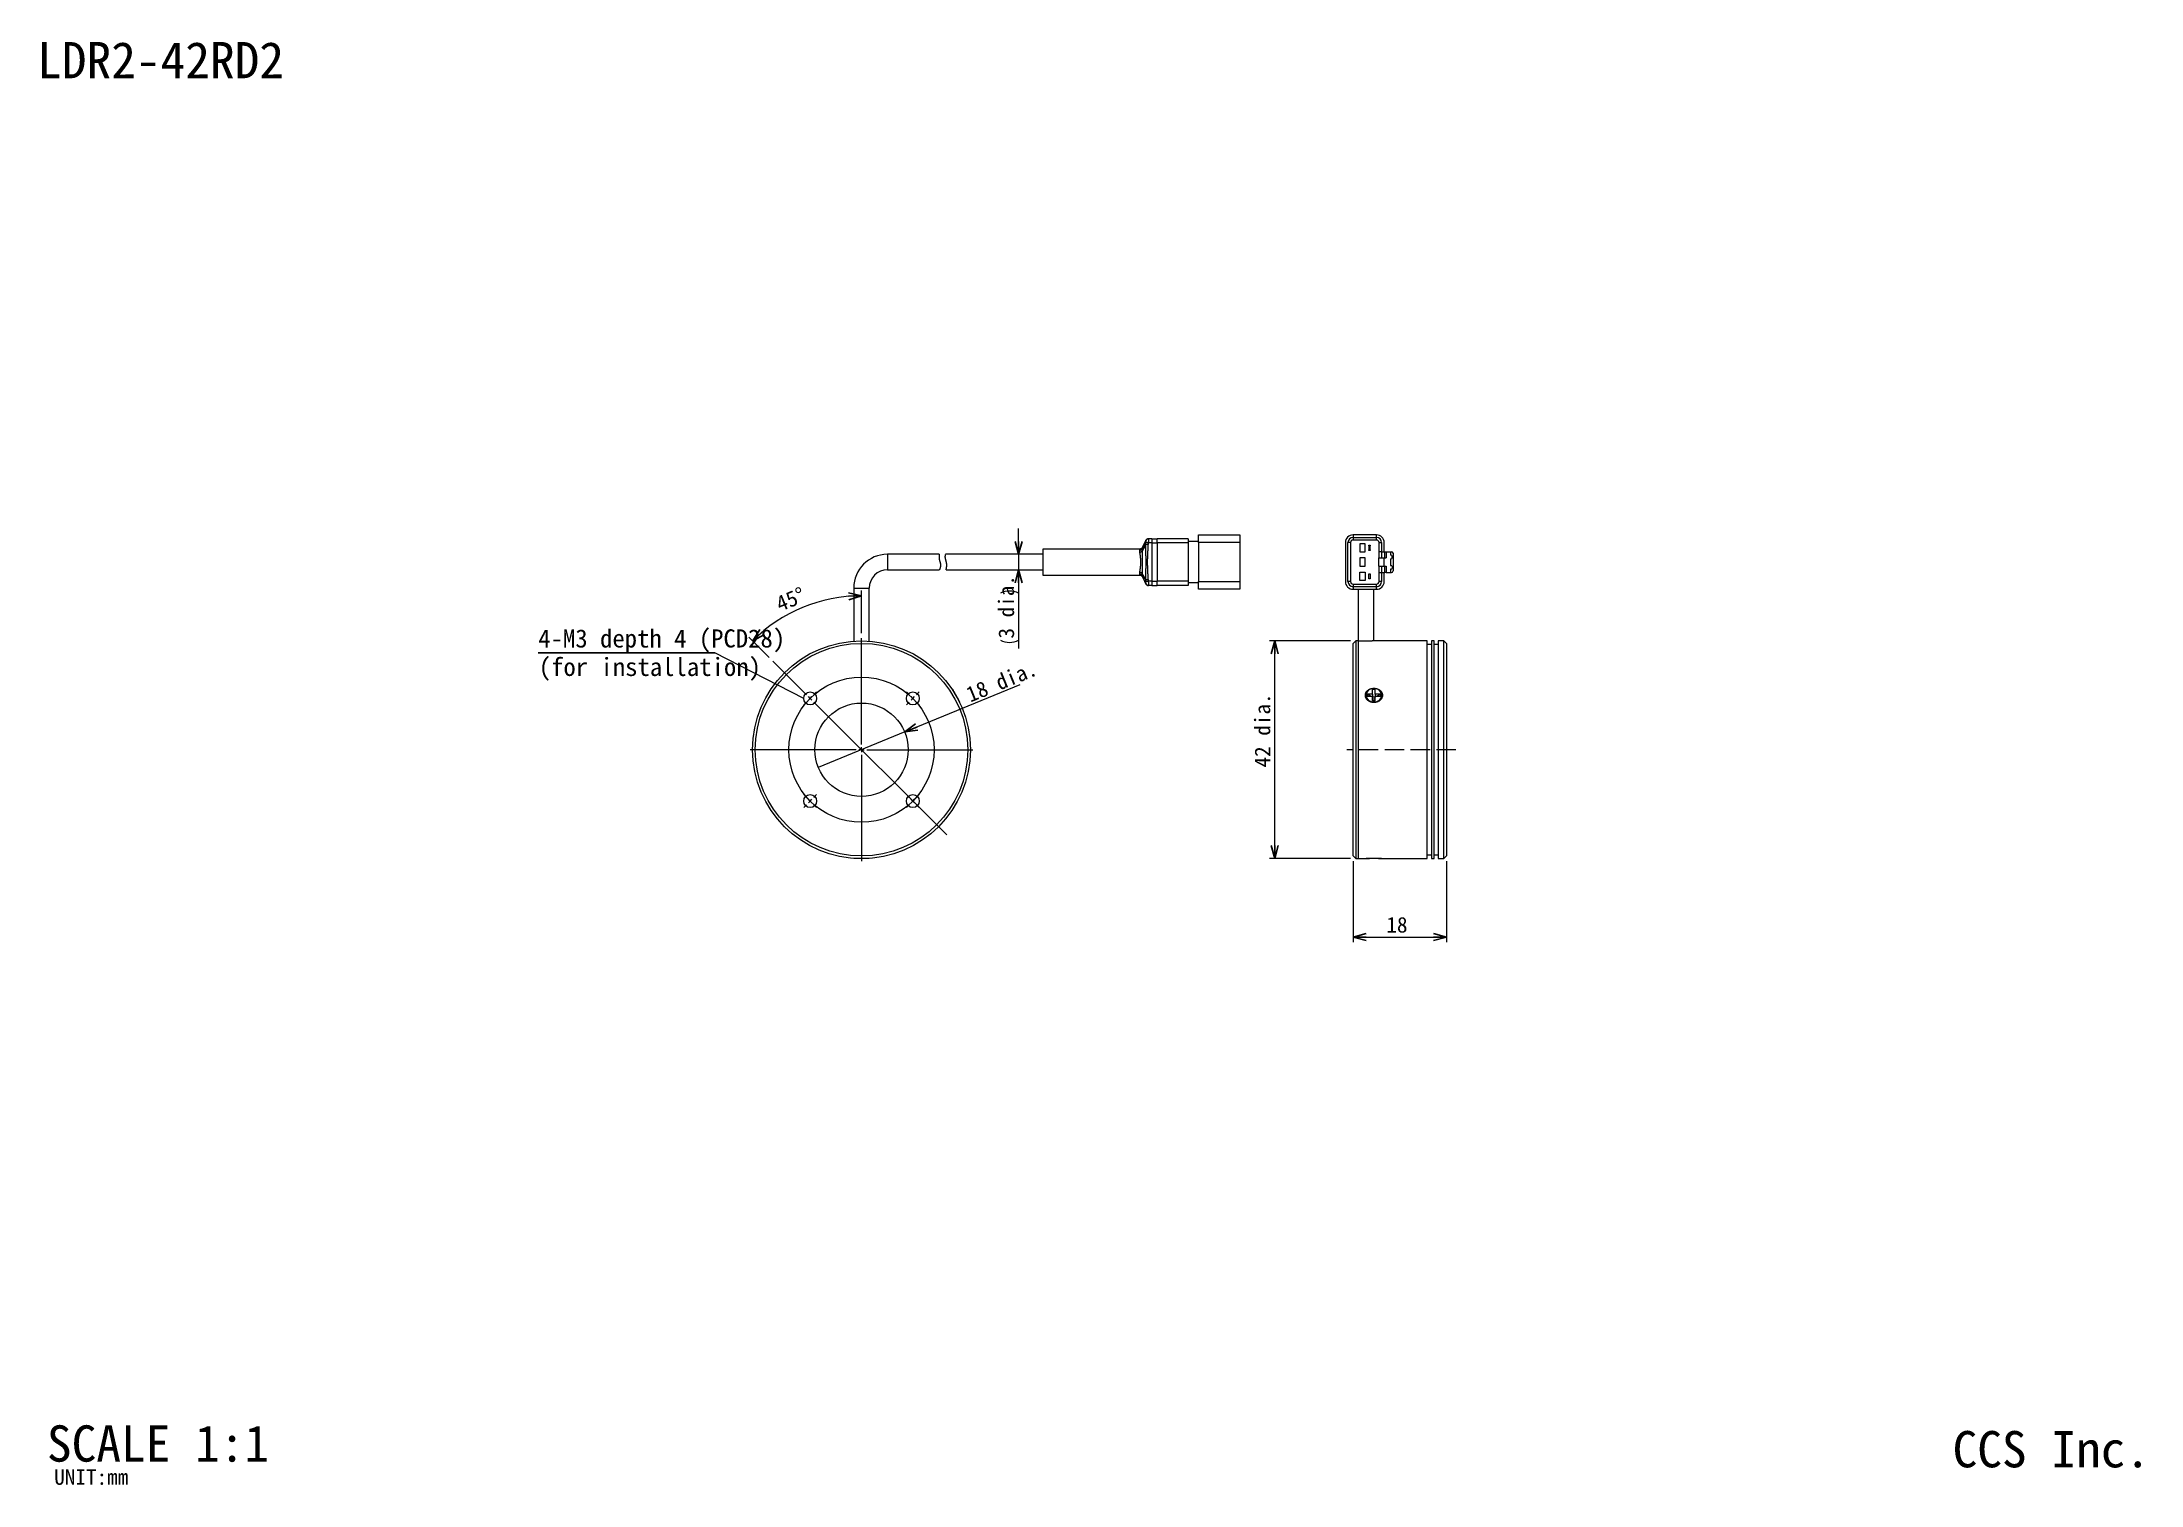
# Model space of a CAD drawing. Extents: x 12 to 417, y 8 to 287.
import ezdxf
from ezdxf.enums import TextEntityAlignment as Align

# ---------------------------------------------------------------- set-up
doc = ezdxf.new("R2010")
doc.units = 0
doc.linetypes.add('DASHED3', pattern=[5, 3.75, -1.25])
doc.layers.get('0').update_dxf_attribs({"linetype": 'continuous', "lineweight": 13})
doc.layers.add('1', color=7, linetype='continuous', lineweight=13)
doc.styles.add('Font_0', font='MS Gothic.ttf')

msp = doc.modelspace()

# ---------------------------------------------------------------- texts
at = {"color": 7, "style": 'Font_0'}
for s, p in [('LDR2-42RD2', (11.45, 279.76)), ('SCALE 1:1', (13.34, 12.96)), ('CCS Inc.', (380.88, 11.86))]:
    msp.add_text(s, height=7, dxfattribs=at).set_placement(p)
at = {"layer": '1', "color": 7, "style": 'Font_0'}
for s, rotation, p in [('3 dia.', 90, (196.87, 171.71)), ('45°', 22.5, (153.6, 179.61)), ('18 dia.', 22.3034, (190.29, 162.13)), ('42 dia.', 90, (246.28, 146.84))]:
    msp.add_text(s, height=3, rotation=rotation, dxfattribs=at).set_placement(p, align=Align.TOP_LEFT)
for s, height, p in [('4-M3 depth 4 (PCD28)', 3.5, (108.11, 173.48)), ('(for installation)', 3.5, (108.2, 167.99)), ('18', 3, (271.68, 118))]:
    msp.add_text(s, height=height, dxfattribs=at).set_placement(p, align=Align.TOP_LEFT)
at = {"layer": '1', "color": 8, "style": 'Font_0'}
msp.add_text('UNIT:mm', height=3, dxfattribs=at).set_placement((14.75, 11.5), align=Align.TOP_LEFT)

# ---------------------------------------------------------------- linework, layer by layer
at = {"color": 7, "linetype": 'BYBLOCK', "lineweight": -2}
for p, q in [((200.74, 187.95), (200.07, 190.45)), ((201.41, 190.45), (200.74, 187.95)), ((200.74, 187.95), (200.74, 190.45)), ((200.07, 182.45), (200.74, 184.95)), ((200.74, 184.95), (201.41, 182.45)), ((200.74, 184.95), (200.74, 182.45)), ((167.92, 180.52), (170.45, 179.96)), ((170.45, 179.96), (167.95, 179.85)), ((170.45, 179.96), (167.98, 179.19)), ((149.46, 171.26), (150.84, 173.45)), ((149.46, 171.26), (151.3, 172.96)), ((151.75, 172.46), (149.46, 171.26)), ((249.48, 168.77), (250.15, 171.27)), ((250.15, 171.27), (250.82, 168.77)), ((250.15, 171.27), (250.15, 168.77)), ((178.78, 153.69), (180.84, 155.26)), ((178.78, 153.69), (181.09, 154.64)), ((181.34, 154.02), (178.78, 153.69)), ((250.15, 129.27), (249.48, 131.77)), ((250.82, 131.77), (250.15, 129.27)), ((250.15, 129.27), (250.15, 131.77)), ((265.27, 114.13), (267.77, 114.8)), ((267.77, 113.46), (265.27, 114.13)), ((265.27, 114.13), (267.77, 114.13)), ((280.77, 114.8), (283.27, 114.13)), ((283.27, 114.13), (280.77, 113.46)), ((283.27, 114.13), (280.77, 114.13))]:
    msp.add_line(p, q, dxfattribs=at)
at = {"color": 7, "linetype": 'continuous', "lineweight": 15}
for p, q in [((225.31, 190.68), (224.57, 189.19)), ((225.78, 190.95), (225.79, 190.95)), ((226.45, 190.95), (225.79, 190.95)), ((226.45, 190.95), (227.45, 190.95)), ((233.45, 190.95), (227.45, 190.95)), ((235.45, 190.45), (233.45, 190.45)), ((235.45, 190.2), (235.45, 191.7)), ((235.45, 191.7), (240.45, 191.7)), ((240.45, 191.7), (243.45, 191.7)), ((243.45, 191.7), (243.45, 190.2)), ((265.27, 191.7), (265.27, 191.2)), ((269.77, 191.7), (265.27, 191.7)), ((265.27, 191.2), (265.27, 190.7)), ((265.27, 191.2), (269.77, 191.2)), ((269.77, 190.7), (265.27, 190.7)), ((269.77, 191.2), (269.77, 191.7)), ((269.77, 190.7), (269.77, 191.2)), ((185.45, 187.95), (175.45, 187.95)), ((175.45, 187.95), (175.45, 184.95)), ((205.45, 187.95), (186.67, 187.95)), ((224.14, 188.95), (205.45, 188.95)), ((205.45, 188.95), (205.45, 183.95)), ((225.29, 189.87), (224.58, 188.63)), ((225.76, 190.15), (225.71, 189.85)), ((226.45, 190.15), (225.76, 190.15)), ((226.45, 190.15), (226.45, 182.75)), ((226.45, 190.15), (227.45, 190.15)), ((227.45, 190.15), (227.45, 182.75)), ((233.45, 190.15), (227.45, 190.15)), ((233.45, 190.15), (233.45, 182.75)), ((243.45, 190.2), (235.45, 190.2)), ((235.45, 190.2), (235.45, 182.7)), ((243.45, 190.2), (243.45, 182.7)), ((263.77, 190.2), (263.77, 182.7)), ((264.27, 182.7), (264.27, 190.2)), ((264.77, 190.2), (264.27, 190.2)), ((264.77, 190.2), (264.77, 182.7)), ((266.57, 190), (266.57, 188.4)), ((267.57, 190), (266.57, 190)), ((266.57, 188.4), (267.57, 188.4)), ((266.57, 187.25), (266.57, 185.65)), ((267.57, 187.25), (266.57, 187.25)), ((267.57, 188.4), (267.57, 190)), ((267.57, 185.65), (267.57, 187.25)), ((268.27, 189.7), (268.57, 189.7)), ((268.27, 189.6), (268.27, 189.7)), ((268.57, 189.6), (268.27, 189.6)), ((268.27, 189.6), (268.27, 188.8)), ((268.27, 188.8), (268.57, 188.8)), ((268.27, 188.7), (268.27, 188.8)), ((268.57, 188.7), (268.27, 188.7)), ((268.57, 189.7), (268.57, 189.6)), ((268.57, 188.8), (268.57, 189.6)), ((268.57, 188.8), (268.57, 188.7)), ((270.17, 187.25), (270.17, 185.65)), ((270.17, 187.25), (271.17, 187.25)), ((270.27, 190.2), (270.77, 190.2)), ((270.27, 188.45), (270.27, 190.2)), ((270.77, 188.45), (270.27, 188.45)), ((270.27, 187.25), (270.27, 188.45)), ((270.77, 190.2), (270.77, 188.45)), ((270.77, 188.45), (271.27, 188.45)), ((270.77, 188.45), (270.77, 187.25)), ((271.17, 187.25), (271.17, 185.65)), ((271.17, 187.25), (271.67, 187.25)), ((271.27, 188.45), (271.27, 190.2)), ((271.27, 188.45), (271.37, 188.45)), ((271.37, 187.25), (271.37, 188.45)), ((271.37, 188.45), (271.67, 188.45)), ((271.67, 188.45), (271.67, 187.25)), ((271.67, 188.45), (272.47, 188.45)), ((272.47, 188.45), (272.47, 187.8)), ((272.47, 188.45), (272.67, 188.45)), ((272.57, 187.8), (272.47, 187.8)), ((272.47, 187.1), (272.57, 187.1)), ((272.47, 187.1), (272.47, 185.8)), ((272.77, 187.3), (272.77, 187.6)), ((272.97, 188.15), (272.97, 184.75)), ((175.45, 184.95), (185.46, 184.95)), ((186.76, 184.95), (205.45, 184.95)), ((205.45, 183.95), (224.14, 183.95)), ((224.57, 183.72), (225.31, 182.23)), ((225.32, 182.25), (224.58, 183.92)), ((226.45, 182.75), (225.76, 182.75)), ((226.45, 182.75), (227.45, 182.75)), ((233.45, 182.75), (227.45, 182.75)), ((235.45, 182.45), (233.45, 182.45)), ((235.45, 181.2), (235.45, 182.7)), ((235.45, 182.7), (243.45, 182.7)), ((243.45, 182.7), (243.45, 181.2)), ((264.77, 182.7), (264.27, 182.7)), ((265.27, 182.2), (265.27, 181.7)), ((265.27, 182.2), (269.77, 182.2)), ((266.57, 185.65), (267.57, 185.65)), ((266.57, 184.5), (267.57, 184.5)), ((266.57, 182.9), (266.57, 184.5)), ((267.57, 182.9), (266.57, 182.9)), ((267.57, 184.5), (267.57, 182.9)), ((268.27, 184.2), (268.57, 184.2)), ((268.27, 184.1), (268.27, 184.2)), ((268.57, 184.1), (268.27, 184.1)), ((268.27, 183.3), (268.27, 184.1)), ((268.27, 183.2), (268.27, 183.3)), ((268.27, 183.3), (268.57, 183.3)), ((268.57, 183.2), (268.27, 183.2)), ((268.57, 184.2), (268.57, 184.1)), ((268.57, 184.1), (268.57, 183.3)), ((268.57, 183.3), (268.57, 183.2)), ((269.77, 181.7), (269.77, 182.2)), ((270.17, 185.65), (271.17, 185.65)), ((270.27, 184.45), (270.27, 185.65)), ((270.27, 182.7), (270.27, 184.45)), ((270.27, 184.45), (270.77, 184.45)), ((270.77, 182.7), (270.27, 182.7)), ((270.77, 185.65), (270.77, 184.45)), ((270.77, 184.45), (271.27, 184.45)), ((270.77, 184.45), (270.77, 182.7)), ((271.17, 185.65), (271.67, 185.65)), ((271.27, 182.7), (271.27, 184.45)), ((271.27, 184.45), (271.37, 184.45)), ((271.37, 184.45), (271.37, 185.65)), ((271.67, 184.45), (271.37, 184.45)), ((271.67, 185.65), (271.67, 184.45)), ((271.67, 184.45), (272.47, 184.45)), ((272.47, 185.8), (272.57, 185.8)), ((272.47, 185.1), (272.47, 184.45)), ((272.57, 185.1), (272.47, 185.1)), ((272.47, 184.45), (272.67, 184.45)), ((272.77, 185.6), (272.77, 185.3)), ((168.95, 181.45), (168.95, 171.22)), ((168.95, 181.45), (171.95, 181.45)), ((171.95, 171.22), (171.95, 181.45)), ((225.79, 181.95), (225.78, 181.95)), ((226.45, 181.95), (225.79, 181.95)), ((226.45, 181.95), (227.45, 181.95)), ((233.45, 181.95), (227.45, 181.95)), ((240.45, 181.2), (235.45, 181.2)), ((243.45, 181.2), (240.45, 181.2)), ((265.27, 181.7), (265.27, 181.2)), ((269.77, 181.7), (265.27, 181.7)), ((265.27, 181.2), (269.77, 181.2)), ((266.27, 181.2), (266.27, 171.27)), ((269.27, 171.26), (269.27, 181.2)), ((269.77, 181.2), (269.77, 181.7)), ((265.77, 171.27), (265.27, 170.77)), ((265.27, 129.77), (265.27, 170.77)), ((266.27, 171.27), (265.77, 171.27)), ((265.77, 171.27), (265.77, 129.27)), ((266.27, 171.27), (266.27, 129.27)), ((266.27, 171.21), (266.27, 129.27)), ((267.87, 171.21), (266.27, 171.21)), ((279.57, 171.27), (269.45, 171.27)), ((279.57, 129.27), (279.57, 171.27)), ((280.37, 170.57), (279.57, 170.57)), ((280.87, 171.27), (280.37, 171.27)), ((280.37, 171.27), (280.37, 129.27)), ((280.87, 129.27), (280.87, 171.27)), ((281.67, 170.57), (280.87, 170.57)), ((282.77, 171.27), (281.67, 171.27)), ((281.67, 171.27), (281.67, 129.27)), ((283.27, 170.77), (282.77, 171.27)), ((282.77, 129.27), (282.77, 171.27)), ((283.27, 170.77), (283.27, 129.77)), ((187.89, 162.07), (187.84, 162.04)), ((189.34, 159.45), (189.39, 159.47)), ((267.77, 160.77), (267.77, 160.72)), ((269.02, 160.99), (268.02, 160.99)), ((268.02, 160.99), (268.02, 160.55)), ((268.02, 160.99), (268.89, 160.55)), ((269.02, 160.55), (268.02, 160.55)), ((269.02, 160.99), (269.02, 161.85)), ((269.52, 161.85), (269.02, 161.85)), ((269.02, 160.99), (269.02, 160.55)), ((269.02, 159.69), (269.02, 160.55)), ((269.02, 160.49), (269.52, 160.49)), ((269.02, 160.05), (269.52, 160.05)), ((269.52, 159.69), (269.02, 159.69)), ((269.52, 160.99), (269.52, 161.85)), ((270.52, 160.99), (269.52, 160.99)), ((269.52, 160.99), (269.52, 160.55)), ((269.52, 159.69), (269.52, 160.55)), ((270.52, 160.55), (269.52, 160.55)), ((269.66, 160.55), (270.52, 160.99)), ((270.52, 160.99), (270.52, 160.55)), ((270.77, 160.72), (270.77, 160.77)), ((265.27, 129.77), (265.77, 129.27)), ((279.57, 129.97), (280.37, 129.97)), ((280.87, 129.97), (281.67, 129.97)), ((282.77, 129.27), (283.27, 129.77)), ((168.95, 129.32), (168.95, 129.27)), ((171.95, 129.27), (168.95, 129.27)), ((171.95, 129.27), (171.95, 129.32)), ((265.77, 129.27), (266.27, 129.27)), ((266.27, 129.27), (267.64, 129.27)), ((270.77, 129.27), (267.77, 129.27)), ((270.92, 129.27), (279.57, 129.27)), ((280.37, 129.27), (280.87, 129.27)), ((281.67, 129.27), (282.77, 129.27))]:
    msp.add_line(p, q, dxfattribs=at)
for points in [[(225.32, 190.65), (224.95, 189.83), (224.58, 188.98)], [(224.59, 189.2), (224.59, 189.18), (224.58, 188.98), (224.58, 188.98), (224.58, 188.98)], [(225.76, 190.15), (225.69, 190.17), (225.61, 190.19), (225.54, 190.2), (225.48, 190.22), (225.42, 190.23), (225.37, 190.24), (225.33, 190.25), (225.3, 190.26)], [(225.29, 183.04), (224.95, 183.63), (224.58, 184.28)], [(225.76, 182.75), (225.69, 182.74), (225.61, 182.72), (225.54, 182.7), (225.48, 182.69), (225.42, 182.68), (225.37, 182.66), (225.33, 182.65), (225.3, 182.65)], [(225.31, 182.23), (225.31, 182.24), (225.32, 182.25), (225.32, 182.25), (225.32, 182.25)], [(187.89, 162.07), (187.89, 162.06), (187.93, 161.99), (188.01, 161.86), (188.12, 161.66), (188.26, 161.42), (188.42, 161.14), (188.59, 160.85), (188.77, 160.55), (188.93, 160.26), (189.08, 160), (189.21, 159.78), (189.31, 159.61), (189.37, 159.51), (189.39, 159.47), (189.39, 159.47)], [(269.27, 159.47), (269.62, 159.51), (269.95, 159.61), (270.24, 159.78), (270.48, 160), (270.65, 160.26), (270.75, 160.55), (270.77, 160.85), (270.71, 161.14), (270.57, 161.42), (270.37, 161.66), (270.1, 161.86), (269.79, 161.99), (269.45, 162.06), (269.1, 162.06), (268.76, 161.99), (268.45, 161.86), (268.18, 161.66), (267.98, 161.42), (267.84, 161.14), (267.78, 160.85), (267.8, 160.55), (267.9, 160.26), (268.07, 160), (268.31, 159.78), (268.6, 159.61), (268.93, 159.51), (269.27, 159.47)]]:
    msp.add_lwpolyline(points, dxfattribs=at)
at = {"lineweight": 15}
for points in [[(225.3, 190.26), (225.3, 190.26), (225.3, 190.27), (225.3, 190.28), (225.3, 190.28), (225.31, 190.29), (225.31, 190.3), (225.31, 190.31), (225.31, 190.32), (225.31, 190.33), (225.31, 190.34), (225.31, 190.35), (225.31, 190.36), (225.32, 190.37), (225.32, 190.37), (225.32, 190.38), (225.32, 190.39), (225.32, 190.4), (225.32, 190.41), (225.32, 190.42), (225.32, 190.43), (225.32, 190.44), (225.32, 190.45), (225.32, 190.46), (225.32, 190.47), (225.32, 190.47), (225.32, 190.48), (225.33, 190.49), (225.33, 190.5), (225.33, 190.51), (225.33, 190.51), (225.33, 190.52), (225.33, 190.53), (225.33, 190.54), (225.33, 190.54), (225.33, 190.55), (225.33, 190.56), (225.33, 190.56), (225.33, 190.57), (225.33, 190.57), (225.33, 190.58), (225.33, 190.59), (225.33, 190.59), (225.33, 190.6), (225.33, 190.6), (225.33, 190.6), (225.33, 190.61), (225.33, 190.61), (225.32, 190.61), (225.32, 190.62), (225.32, 190.62), (225.32, 190.62), (225.32, 190.63), (225.32, 190.63), (225.32, 190.63)], [(225.32, 190.65), (225.32, 190.65), (225.32, 190.65), (225.32, 190.65), (225.32, 190.65), (225.32, 190.65), (225.32, 190.65), (225.32, 190.66), (225.32, 190.66), (225.32, 190.66), (225.32, 190.66), (225.32, 190.66), (225.32, 190.66), (225.31, 190.66), (225.31, 190.67), (225.31, 190.67), (225.31, 190.67), (225.31, 190.67), (225.31, 190.67), (225.31, 190.67), (225.31, 190.67), (225.31, 190.67), (225.31, 190.68), (225.31, 190.68), (225.31, 190.68), (225.31, 190.68), (225.31, 190.68), (225.31, 190.68), (225.31, 190.68), (225.31, 190.68), (225.31, 190.68), (225.31, 190.68), (225.31, 190.68), (225.31, 190.68), (225.31, 190.68), (225.31, 190.68), (225.31, 190.68)], [(225.32, 190.65), (225.33, 190.67), (225.33, 190.68), (225.34, 190.7), (225.35, 190.71), (225.36, 190.72), (225.37, 190.74), (225.37, 190.75), (225.38, 190.76), (225.39, 190.78), (225.4, 190.79), (225.41, 190.8), (225.43, 190.81), (225.44, 190.82), (225.45, 190.83), (225.46, 190.84), (225.48, 190.85), (225.49, 190.86), (225.5, 190.87), (225.52, 190.88), (225.53, 190.89), (225.54, 190.9), (225.56, 190.9), (225.57, 190.91), (225.59, 190.92), (225.6, 190.92), (225.62, 190.93), (225.63, 190.93), (225.65, 190.94), (225.66, 190.94), (225.68, 190.94), (225.7, 190.95), (225.71, 190.95), (225.73, 190.95), (225.74, 190.95), (225.76, 190.95), (225.78, 190.95)], [(225.32, 190.63), (225.32, 190.63), (225.32, 190.64), (225.32, 190.64), (225.32, 190.64), (225.32, 190.64), (225.32, 190.64), (225.32, 190.64), (225.32, 190.64), (225.32, 190.65), (225.32, 190.65), (225.32, 190.65), (225.32, 190.65), (225.32, 190.65), (225.32, 190.65), (225.32, 190.65), (225.32, 190.65), (225.32, 190.65), (225.32, 190.65)], [(225.79, 190.95), (225.79, 190.95), (225.79, 190.95), (225.79, 190.95), (225.79, 190.95), (225.79, 190.95), (225.79, 190.95), (225.79, 190.95), (225.79, 190.95), (225.79, 190.95), (225.79, 190.95), (225.79, 190.95), (225.79, 190.94), (225.79, 190.94), (225.79, 190.94), (225.79, 190.93), (225.79, 190.93), (225.79, 190.92), (225.79, 190.92), (225.79, 190.91), (225.79, 190.9), (225.79, 190.89), (225.79, 190.88), (225.79, 190.87), (225.79, 190.86), (225.79, 190.85), (225.79, 190.84), (225.79, 190.82), (225.79, 190.81), (225.79, 190.79), (225.79, 190.78), (225.79, 190.76), (225.79, 190.75), (225.79, 190.73), (225.79, 190.72), (225.79, 190.7), (225.79, 190.68), (225.79, 190.66), (225.79, 190.64), (225.79, 190.63), (225.79, 190.61), (225.79, 190.59), (225.79, 190.57), (225.79, 190.55), (225.79, 190.52), (225.78, 190.5), (225.78, 190.48), (225.78, 190.46), (225.78, 190.44), (225.78, 190.42), (225.78, 190.4), (225.78, 190.38), (225.78, 190.36), (225.78, 190.34), (225.77, 190.32), (225.77, 190.3), (225.77, 190.28), (225.77, 190.27), (225.77, 190.26), (225.77, 190.24), (225.77, 190.23), (225.77, 190.22), (225.76, 190.21), (225.76, 190.2), (225.76, 190.19), (225.76, 190.18), (225.76, 190.17), (225.76, 190.17), (225.76, 190.16), (225.76, 190.16), (225.76, 190.16), (225.76, 190.15), (225.76, 190.15)], [(226.45, 190.95), (226.45, 190.95), (226.45, 190.95), (226.45, 190.94), (226.45, 190.94), (226.45, 190.94), (226.45, 190.93), (226.45, 190.93), (226.45, 190.92), (226.45, 190.91), (226.45, 190.91), (226.45, 190.9), (226.45, 190.89), (226.45, 190.88), (226.45, 190.87), (226.45, 190.86), (226.45, 190.85), (226.45, 190.84), (226.45, 190.83), (226.45, 190.81), (226.45, 190.8), (226.45, 190.79), (226.45, 190.78), (226.45, 190.77), (226.45, 190.76), (226.45, 190.74), (226.45, 190.73), (226.45, 190.72), (226.45, 190.71), (226.45, 190.69), (226.45, 190.68), (226.45, 190.66), (226.45, 190.65), (226.45, 190.63), (226.45, 190.62), (226.45, 190.6), (226.45, 190.59), (226.45, 190.57), (226.45, 190.55), (226.45, 190.53), (226.45, 190.51), (226.45, 190.49), (226.45, 190.47), (226.45, 190.45), (226.45, 190.42), (226.45, 190.4), (226.45, 190.38), (226.45, 190.35), (226.45, 190.33), (226.45, 190.3), (226.45, 190.28), (226.45, 190.25), (226.45, 190.22), (226.45, 190.19), (226.45, 190.15)], [(227.45, 190.15), (227.45, 190.17), (227.45, 190.19), (227.45, 190.21), (227.45, 190.22), (227.45, 190.24), (227.45, 190.26), (227.45, 190.28), (227.45, 190.3), (227.45, 190.32), (227.45, 190.34), (227.45, 190.36), (227.45, 190.38), (227.45, 190.4), (227.45, 190.42), (227.45, 190.44), (227.45, 190.47), (227.45, 190.49), (227.45, 190.51), (227.45, 190.54), (227.45, 190.56), (227.45, 190.58), (227.45, 190.61), (227.45, 190.63), (227.45, 190.66), (227.45, 190.68), (227.45, 190.7), (227.45, 190.72), (227.45, 190.75), (227.45, 190.77), (227.45, 190.79), (227.45, 190.81), (227.45, 190.83), (227.45, 190.85), (227.45, 190.86), (227.45, 190.88), (227.45, 190.89), (227.45, 190.9), (227.45, 190.91), (227.45, 190.92), (227.45, 190.93), (227.45, 190.94), (227.45, 190.94), (227.45, 190.95), (227.45, 190.95), (227.45, 190.95)], [(233.45, 190.95), (233.45, 190.95), (233.45, 190.95), (233.45, 190.94), (233.45, 190.94), (233.45, 190.93), (233.45, 190.92), (233.45, 190.91), (233.45, 190.9), (233.45, 190.89), (233.45, 190.88), (233.45, 190.86), (233.45, 190.85), (233.45, 190.83), (233.45, 190.81), (233.45, 190.79), (233.45, 190.77), (233.45, 190.74), (233.45, 190.72), (233.45, 190.69), (233.45, 190.67), (233.45, 190.64), (233.45, 190.61), (233.45, 190.58), (233.45, 190.55), (233.45, 190.52), (233.45, 190.49), (233.45, 190.46), (233.45, 190.43), (233.45, 190.39), (233.45, 190.36), (233.45, 190.33), (233.45, 190.29), (233.45, 190.26), (233.45, 190.22), (233.45, 190.19), (233.45, 190.15)], [(185.45, 187.95), (185.45, 187.95), (185.45, 187.95), (185.45, 187.95), (185.45, 187.96), (185.45, 187.96), (185.45, 187.96), (185.45, 187.96), (185.45, 187.96), (185.45, 187.95), (185.45, 187.95), (185.45, 187.94), (185.45, 187.94), (185.45, 187.93), (185.44, 187.92), (185.44, 187.9), (185.44, 187.89), (185.44, 187.87), (185.44, 187.85), (185.43, 187.83), (185.43, 187.81), (185.43, 187.79), (185.42, 187.76), (185.42, 187.74), (185.42, 187.71), (185.42, 187.68), (185.42, 187.65), (185.41, 187.61), (185.41, 187.58), (185.41, 187.54), (185.41, 187.5), (185.41, 187.46), (185.41, 187.42), (185.41, 187.38), (185.41, 187.33), (185.41, 187.29), (185.42, 187.25), (185.42, 187.2), (185.42, 187.15), (185.43, 187.11), (185.44, 187.06), (185.44, 187.02), (185.45, 186.97), (185.46, 186.93), (185.47, 186.88), (185.48, 186.83), (185.49, 186.79), (185.5, 186.74), (185.51, 186.7), (185.52, 186.66), (185.53, 186.61), (185.55, 186.57), (185.56, 186.53), (185.57, 186.49), (185.58, 186.45)], [(185.58, 186.45), (185.6, 186.41), (185.61, 186.37), (185.62, 186.32), (185.63, 186.28), (185.64, 186.24), (185.65, 186.19), (185.66, 186.15), (185.67, 186.11), (185.68, 186.06), (185.68, 186.02), (185.69, 185.98), (185.69, 185.93), (185.69, 185.89), (185.69, 185.85), (185.69, 185.81), (185.69, 185.77), (185.68, 185.72), (185.68, 185.68), (185.68, 185.64), (185.67, 185.61), (185.67, 185.57), (185.66, 185.53), (185.65, 185.49), (185.64, 185.46), (185.64, 185.42), (185.63, 185.39), (185.62, 185.35), (185.61, 185.32), (185.6, 185.29), (185.59, 185.26), (185.58, 185.23), (185.57, 185.2), (185.56, 185.17), (185.55, 185.15), (185.54, 185.12), (185.53, 185.1), (185.52, 185.08), (185.51, 185.06), (185.5, 185.04), (185.49, 185.03), (185.48, 185.01), (185.48, 185), (185.47, 184.99), (185.47, 184.98), (185.46, 184.97), (185.46, 184.97), (185.46, 184.97), (185.46, 184.96), (185.46, 184.96), (185.46, 184.96), (185.46, 184.97), (185.46, 184.97), (185.46, 184.97), (185.46, 184.97)], [(186.71, 186.86), (186.7, 186.9), (186.69, 186.94), (186.68, 186.99), (186.67, 187.03), (186.66, 187.07), (186.65, 187.11), (186.64, 187.16), (186.63, 187.2), (186.62, 187.24), (186.62, 187.28), (186.61, 187.32), (186.61, 187.36), (186.61, 187.4), (186.61, 187.43), (186.61, 187.47), (186.61, 187.51), (186.61, 187.54), (186.61, 187.57), (186.62, 187.6), (186.62, 187.64), (186.62, 187.67), (186.63, 187.69), (186.63, 187.72), (186.63, 187.75), (186.64, 187.77), (186.64, 187.79), (186.64, 187.82), (186.65, 187.84), (186.65, 187.85), (186.66, 187.87), (186.66, 187.89), (186.66, 187.9), (186.67, 187.91), (186.67, 187.92), (186.67, 187.93), (186.67, 187.94), (186.67, 187.94), (186.68, 187.94), (186.68, 187.94), (186.68, 187.94), (186.68, 187.94), (186.68, 187.94), (186.67, 187.94), (186.67, 187.94), (186.67, 187.94)], [(186.76, 184.97), (186.76, 184.97), (186.76, 184.96), (186.75, 184.96), (186.75, 184.96), (186.75, 184.96), (186.75, 184.96), (186.75, 184.96), (186.75, 184.96), (186.76, 184.96), (186.76, 184.97), (186.76, 184.98), (186.76, 184.99), (186.77, 185), (186.77, 185.01), (186.77, 185.02), (186.78, 185.04), (186.78, 185.06), (186.79, 185.08), (186.79, 185.1), (186.8, 185.12), (186.81, 185.15), (186.81, 185.17), (186.82, 185.2), (186.83, 185.23), (186.83, 185.26), (186.84, 185.3), (186.84, 185.33), (186.85, 185.37), (186.86, 185.41), (186.86, 185.45), (186.87, 185.49), (186.87, 185.53), (186.88, 185.58), (186.88, 185.62), (186.88, 185.67), (186.89, 185.72), (186.89, 185.77), (186.89, 185.82), (186.89, 185.87), (186.89, 185.92), (186.89, 185.97), (186.88, 186.02), (186.88, 186.07), (186.88, 186.11), (186.87, 186.16), (186.87, 186.21), (186.86, 186.26), (186.86, 186.3), (186.85, 186.35), (186.84, 186.39), (186.83, 186.44), (186.82, 186.48), (186.81, 186.52), (186.8, 186.56), (186.79, 186.6), (186.78, 186.64), (186.77, 186.67), (186.76, 186.71), (186.75, 186.74), (186.74, 186.77), (186.73, 186.8), (186.72, 186.83), (186.71, 186.86)], [(224.58, 188.98), (224.57, 188.97), (224.56, 188.96), (224.55, 188.94), (224.55, 188.93), (224.54, 188.92), (224.53, 188.9), (224.52, 188.89), (224.51, 188.88), (224.5, 188.87), (224.49, 188.86), (224.48, 188.85), (224.47, 188.84), (224.46, 188.82), (224.44, 188.82), (224.43, 188.81), (224.42, 188.8), (224.41, 188.79), (224.39, 188.78), (224.38, 188.77), (224.36, 188.76), (224.35, 188.76), (224.33, 188.75), (224.32, 188.74), (224.3, 188.74), (224.29, 188.73), (224.27, 188.73), (224.26, 188.72), (224.24, 188.72), (224.23, 188.72), (224.21, 188.71), (224.19, 188.71), (224.18, 188.71), (224.16, 188.71), (224.14, 188.71), (224.13, 188.71), (224.11, 188.71)], [(224.11, 188.71), (224.12, 188.73), (224.12, 188.76), (224.12, 188.78), (224.12, 188.81), (224.13, 188.83), (224.13, 188.85), (224.13, 188.87), (224.13, 188.88), (224.14, 188.9), (224.14, 188.91), (224.14, 188.91), (224.14, 188.92), (224.14, 188.92), (224.14, 188.92), (224.14, 188.92), (224.14, 188.92), (224.14, 188.92), (224.14, 188.92)], [(224.13, 188.38), (224.12, 188.4), (224.12, 188.42), (224.12, 188.44), (224.12, 188.46), (224.11, 188.48), (224.11, 188.5), (224.11, 188.52), (224.11, 188.54), (224.11, 188.56), (224.11, 188.57), (224.11, 188.59), (224.11, 188.61), (224.11, 188.63), (224.11, 188.64), (224.11, 188.66), (224.11, 188.67), (224.11, 188.69), (224.11, 188.71)], [(224.57, 189.2), (224.57, 189.2), (224.57, 189.19), (224.56, 189.19), (224.56, 189.18), (224.56, 189.17), (224.55, 189.16), (224.54, 189.15), (224.54, 189.14), (224.53, 189.13), (224.52, 189.12), (224.51, 189.12), (224.51, 189.11), (224.5, 189.1), (224.48, 189.09), (224.47, 189.08), (224.46, 189.07), (224.45, 189.06), (224.44, 189.05), (224.42, 189.04), (224.41, 189.03), (224.39, 189.02), (224.38, 189.01), (224.36, 189), (224.35, 188.99), (224.33, 188.99), (224.31, 188.98), (224.29, 188.98), (224.28, 188.97), (224.26, 188.97), (224.24, 188.96), (224.22, 188.96), (224.2, 188.96), (224.19, 188.96), (224.17, 188.96), (224.15, 188.96), (224.13, 188.96)], [(224.13, 188.38), (224.14, 188.38), (224.16, 188.38), (224.17, 188.38), (224.19, 188.38), (224.21, 188.39), (224.22, 188.39), (224.24, 188.39), (224.25, 188.39), (224.27, 188.4), (224.28, 188.4), (224.3, 188.41), (224.31, 188.41), (224.33, 188.42), (224.34, 188.42), (224.36, 188.43), (224.37, 188.44), (224.38, 188.44), (224.4, 188.45), (224.41, 188.46), (224.42, 188.47), (224.44, 188.47), (224.45, 188.48), (224.46, 188.49), (224.47, 188.5), (224.48, 188.51), (224.5, 188.52), (224.51, 188.53), (224.52, 188.54), (224.53, 188.55), (224.53, 188.56), (224.54, 188.57), (224.55, 188.58), (224.56, 188.59), (224.57, 188.6), (224.57, 188.62), (224.58, 188.63)], [(224.13, 184.53), (224.14, 184.6), (224.15, 184.66), (224.16, 184.73), (224.17, 184.8), (224.18, 184.87), (224.19, 184.94), (224.2, 185.01), (224.21, 185.09), (224.22, 185.16), (224.24, 185.24), (224.25, 185.32), (224.26, 185.41), (224.27, 185.49), (224.28, 185.58), (224.29, 185.67), (224.3, 185.76), (224.31, 185.85), (224.32, 185.94), (224.32, 186.03), (224.33, 186.12), (224.33, 186.22), (224.34, 186.31), (224.34, 186.4), (224.34, 186.49), (224.33, 186.59), (224.33, 186.68), (224.33, 186.77), (224.32, 186.86), (224.32, 186.95), (224.31, 187.04), (224.3, 187.13), (224.29, 187.21), (224.28, 187.29), (224.27, 187.38), (224.27, 187.45), (224.26, 187.53), (224.25, 187.6), (224.24, 187.67), (224.23, 187.73), (224.22, 187.79), (224.21, 187.85), (224.2, 187.91), (224.19, 187.96), (224.18, 188.01), (224.17, 188.06), (224.17, 188.11), (224.16, 188.16), (224.15, 188.2), (224.15, 188.24), (224.14, 188.27), (224.14, 188.3), (224.13, 188.33), (224.13, 188.36), (224.13, 188.38)], [(224.58, 188.63), (224.58, 188.63), (224.58, 188.62), (224.58, 188.62), (224.58, 188.61), (224.58, 188.6), (224.58, 188.59), (224.58, 188.58), (224.58, 188.57), (224.58, 188.55), (224.58, 188.54), (224.59, 188.52), (224.59, 188.5), (224.59, 188.48), (224.59, 188.46), (224.59, 188.44), (224.59, 188.42), (224.59, 188.39), (224.59, 188.36), (224.59, 188.34), (224.59, 188.31), (224.6, 188.27), (224.6, 188.24), (224.6, 188.2), (224.6, 188.16), (224.6, 188.12), (224.6, 188.07), (224.6, 188.03), (224.6, 187.98), (224.6, 187.92), (224.6, 187.87), (224.6, 187.81), (224.6, 187.75), (224.6, 187.69), (224.6, 187.63), (224.59, 187.56), (224.59, 187.49), (224.59, 187.42), (224.59, 187.34), (224.58, 187.27), (224.58, 187.19), (224.57, 187.11), (224.57, 187.03), (224.57, 186.94), (224.57, 186.86), (224.56, 186.77), (224.56, 186.68), (224.56, 186.58), (224.56, 186.49), (224.56, 186.39), (224.56, 186.3), (224.57, 186.21), (224.57, 186.11), (224.57, 186.02), (224.57, 185.93), (224.58, 185.84), (224.58, 185.75), (224.58, 185.67), (224.59, 185.58), (224.59, 185.5), (224.59, 185.42), (224.59, 185.35), (224.6, 185.27), (224.6, 185.2), (224.6, 185.13), (224.6, 185.06), (224.6, 185), (224.6, 184.94), (224.6, 184.88), (224.6, 184.82), (224.6, 184.77), (224.6, 184.72), (224.6, 184.68), (224.59, 184.64), (224.59, 184.6), (224.59, 184.56), (224.59, 184.53), (224.59, 184.5), (224.59, 184.47), (224.59, 184.45), (224.59, 184.42), (224.58, 184.4), (224.58, 184.38), (224.58, 184.36), (224.58, 184.34), (224.58, 184.32), (224.58, 184.31), (224.58, 184.3), (224.58, 184.29), (224.58, 184.28), (224.58, 184.28)], [(224.58, 188.98), (224.58, 188.98), (224.58, 188.98), (224.58, 188.98), (224.57, 188.97), (224.57, 188.96), (224.57, 188.96), (224.57, 188.95), (224.57, 188.94), (224.57, 188.93), (224.57, 188.92), (224.57, 188.91), (224.57, 188.9), (224.57, 188.89), (224.57, 188.88), (224.57, 188.87), (224.57, 188.86), (224.57, 188.85), (224.57, 188.83), (224.57, 188.82), (224.58, 188.81), (224.58, 188.79), (224.58, 188.78), (224.58, 188.76), (224.58, 188.75), (224.58, 188.73), (224.58, 188.72), (224.58, 188.71), (224.58, 188.69), (224.58, 188.68), (224.58, 188.67), (224.58, 188.66), (224.58, 188.65), (224.58, 188.64), (224.58, 188.63), (224.58, 188.63), (224.58, 188.63)], [(225.29, 189.87), (225.29, 189.87), (225.29, 189.87), (225.29, 189.88), (225.29, 189.88), (225.28, 189.89), (225.28, 189.9), (225.28, 189.91), (225.28, 189.92), (225.28, 189.93), (225.28, 189.94), (225.28, 189.95), (225.27, 189.96), (225.27, 189.98), (225.27, 189.99), (225.27, 190.01), (225.27, 190.02), (225.27, 190.04), (225.28, 190.06), (225.28, 190.08), (225.28, 190.1), (225.28, 190.12), (225.28, 190.14), (225.29, 190.16), (225.29, 190.18), (225.29, 190.21), (225.3, 190.23), (225.3, 190.26)], [(225.29, 183.04), (225.29, 183.05), (225.29, 183.07), (225.29, 183.12), (225.29, 183.17), (225.29, 183.24), (225.29, 183.32), (225.29, 183.41), (225.29, 183.51), (225.29, 183.61), (225.29, 183.72), (225.29, 183.83), (225.29, 183.95), (225.29, 184.08), (225.3, 184.21), (225.3, 184.35), (225.3, 184.49), (225.3, 184.65), (225.31, 184.81), (225.31, 184.98), (225.32, 185.17), (225.33, 185.35), (225.33, 185.55), (225.34, 185.75), (225.34, 185.95), (225.35, 186.15), (225.35, 186.36), (225.35, 186.56), (225.35, 186.76), (225.34, 186.96), (225.34, 187.16), (225.33, 187.36), (225.33, 187.55), (225.32, 187.73), (225.31, 187.91), (225.31, 188.08), (225.3, 188.25), (225.3, 188.4), (225.3, 188.55), (225.29, 188.7), (225.29, 188.83), (225.29, 188.96), (225.29, 189.08), (225.29, 189.19), (225.29, 189.3), (225.29, 189.39), (225.29, 189.49), (225.29, 189.57), (225.29, 189.64), (225.29, 189.71), (225.29, 189.76), (225.29, 189.81), (225.29, 189.84), (225.29, 189.86), (225.29, 189.87)], [(225.71, 189.85), (225.7, 189.85), (225.68, 189.85), (225.67, 189.85), (225.65, 189.85), (225.64, 189.85), (225.63, 189.85), (225.61, 189.85), (225.6, 189.85), (225.59, 189.85), (225.57, 189.86), (225.56, 189.86), (225.55, 189.86), (225.53, 189.86), (225.52, 189.86), (225.51, 189.86), (225.49, 189.86), (225.48, 189.86), (225.47, 189.86), (225.46, 189.86), (225.45, 189.86), (225.43, 189.86), (225.42, 189.86), (225.41, 189.86), (225.4, 189.86), (225.39, 189.86), (225.38, 189.86), (225.37, 189.87), (225.36, 189.87), (225.35, 189.87), (225.34, 189.87), (225.33, 189.87), (225.32, 189.87), (225.31, 189.87), (225.31, 189.87), (225.3, 189.87), (225.29, 189.87)], [(225.71, 189.85), (225.7, 189.71), (225.69, 189.57), (225.69, 189.41), (225.68, 189.25), (225.67, 189.07), (225.66, 188.89), (225.65, 188.71), (225.64, 188.52), (225.63, 188.33), (225.62, 188.14), (225.61, 187.94), (225.6, 187.75), (225.59, 187.55), (225.58, 187.36), (225.58, 187.16), (225.57, 186.96), (225.57, 186.76), (225.57, 186.56), (225.57, 186.36), (225.57, 186.15), (225.57, 185.95), (225.58, 185.74), (225.58, 185.54), (225.59, 185.33), (225.6, 185.13), (225.61, 184.93), (225.62, 184.73), (225.63, 184.53), (225.64, 184.34), (225.65, 184.14), (225.66, 183.95), (225.67, 183.77), (225.68, 183.59), (225.69, 183.41), (225.7, 183.23), (225.71, 183.06)], [(224.11, 184.2), (224.11, 184.22), (224.11, 184.23), (224.11, 184.24), (224.11, 184.26), (224.11, 184.27), (224.11, 184.28), (224.11, 184.3), (224.11, 184.31), (224.11, 184.32), (224.11, 184.33), (224.11, 184.35), (224.11, 184.36), (224.11, 184.37), (224.11, 184.38), (224.11, 184.4), (224.11, 184.41), (224.11, 184.42), (224.11, 184.43), (224.11, 184.44), (224.12, 184.45), (224.12, 184.47), (224.12, 184.48), (224.12, 184.49), (224.12, 184.5), (224.12, 184.51), (224.12, 184.52), (224.13, 184.53)], [(224.11, 184.2), (224.13, 184.2), (224.14, 184.2), (224.16, 184.2), (224.18, 184.2), (224.19, 184.19), (224.21, 184.19), (224.23, 184.19), (224.24, 184.19), (224.26, 184.18), (224.27, 184.18), (224.29, 184.17), (224.3, 184.17), (224.32, 184.16), (224.33, 184.16), (224.35, 184.15), (224.36, 184.14), (224.38, 184.14), (224.39, 184.13), (224.41, 184.12), (224.42, 184.11), (224.43, 184.1), (224.44, 184.09), (224.46, 184.08), (224.47, 184.07), (224.48, 184.06), (224.49, 184.05), (224.5, 184.04), (224.51, 184.03), (224.52, 184.02), (224.53, 184), (224.54, 183.99), (224.55, 183.98), (224.55, 183.96), (224.56, 183.95), (224.57, 183.94), (224.58, 183.92)], [(224.14, 183.99), (224.14, 183.98), (224.14, 183.98), (224.14, 183.98), (224.14, 183.98), (224.14, 183.98), (224.14, 183.98), (224.14, 183.98), (224.14, 183.98), (224.14, 183.99), (224.14, 184), (224.13, 184.02), (224.13, 184.04), (224.13, 184.06), (224.13, 184.08), (224.12, 184.11), (224.12, 184.14), (224.12, 184.17), (224.11, 184.2)], [(224.13, 184.53), (224.14, 184.53), (224.16, 184.53), (224.17, 184.53), (224.19, 184.52), (224.21, 184.52), (224.22, 184.52), (224.24, 184.52), (224.25, 184.51), (224.27, 184.51), (224.28, 184.5), (224.3, 184.5), (224.31, 184.49), (224.33, 184.49), (224.34, 184.48), (224.36, 184.48), (224.37, 184.47), (224.38, 184.46), (224.4, 184.46), (224.41, 184.45), (224.42, 184.44), (224.44, 184.43), (224.45, 184.42), (224.46, 184.41), (224.47, 184.41), (224.48, 184.4), (224.5, 184.39), (224.51, 184.38), (224.52, 184.37), (224.53, 184.36), (224.53, 184.35), (224.54, 184.34), (224.55, 184.32), (224.56, 184.31), (224.57, 184.3), (224.57, 184.29), (224.58, 184.28)], [(224.14, 183.95), (224.15, 183.95), (224.16, 183.95), (224.18, 183.95), (224.19, 183.95), (224.21, 183.95), (224.22, 183.94), (224.24, 183.94), (224.25, 183.94), (224.27, 183.94), (224.28, 183.94), (224.3, 183.93), (224.31, 183.93), (224.32, 183.92), (224.34, 183.92), (224.35, 183.91), (224.36, 183.9), (224.38, 183.9), (224.39, 183.89), (224.4, 183.88), (224.41, 183.87), (224.42, 183.87), (224.44, 183.86), (224.45, 183.85), (224.46, 183.84), (224.47, 183.83), (224.48, 183.83), (224.48, 183.82), (224.49, 183.81), (224.5, 183.8), (224.51, 183.8), (224.52, 183.79), (224.52, 183.78), (224.53, 183.77), (224.53, 183.77), (224.54, 183.76), (224.55, 183.75), (224.55, 183.75), (224.55, 183.74), (224.56, 183.73), (224.56, 183.73), (224.57, 183.72), (224.57, 183.71), (224.57, 183.71), (224.57, 183.71), (224.57, 183.7)], [(224.58, 184.28), (224.58, 184.28), (224.58, 184.28), (224.58, 184.27), (224.58, 184.27), (224.58, 184.27), (224.58, 184.26), (224.58, 184.25), (224.58, 184.25), (224.58, 184.24), (224.58, 184.23), (224.58, 184.22), (224.58, 184.22), (224.58, 184.21), (224.58, 184.2), (224.58, 184.19), (224.58, 184.18), (224.58, 184.17), (224.58, 184.16), (224.58, 184.15), (224.58, 184.14), (224.58, 184.12), (224.58, 184.11), (224.57, 184.1), (224.57, 184.09), (224.57, 184.07), (224.57, 184.06), (224.57, 184.05), (224.57, 184.04), (224.57, 184.03), (224.57, 184.02), (224.57, 184.01), (224.57, 184), (224.57, 183.99), (224.57, 183.99), (224.57, 183.98), (224.57, 183.97), (224.57, 183.96), (224.57, 183.96), (224.57, 183.95), (224.57, 183.94), (224.57, 183.94), (224.58, 183.93), (224.58, 183.93), (224.58, 183.93), (224.58, 183.92)], [(224.58, 183.92), (224.58, 183.92), (224.58, 183.92), (224.58, 183.91), (224.58, 183.9), (224.58, 183.88), (224.58, 183.87), (224.58, 183.85), (224.58, 183.84), (224.58, 183.82), (224.58, 183.8), (224.58, 183.79), (224.58, 183.77), (224.58, 183.75), (224.58, 183.74), (224.59, 183.73), (224.59, 183.72), (224.59, 183.71), (224.59, 183.7), (224.59, 183.7), (224.59, 183.7), (224.59, 183.7), (224.59, 183.7), (224.59, 183.7), (224.59, 183.7), (224.59, 183.7), (224.59, 183.71), (224.59, 183.71)], [(225.3, 182.65), (225.3, 182.67), (225.29, 182.7), (225.29, 182.72), (225.29, 182.75), (225.28, 182.77), (225.28, 182.79), (225.28, 182.81), (225.28, 182.83), (225.28, 182.85), (225.27, 182.87), (225.27, 182.89), (225.27, 182.9), (225.27, 182.92), (225.27, 182.93), (225.27, 182.95), (225.27, 182.96), (225.28, 182.97), (225.28, 182.98), (225.28, 182.99), (225.28, 183), (225.28, 183.01), (225.28, 183.02), (225.29, 183.03), (225.29, 183.03), (225.29, 183.03), (225.29, 183.04), (225.29, 183.04)], [(225.71, 183.06), (225.7, 183.06), (225.68, 183.06), (225.67, 183.06), (225.65, 183.06), (225.64, 183.06), (225.63, 183.05), (225.61, 183.05), (225.6, 183.05), (225.59, 183.05), (225.57, 183.05), (225.56, 183.05), (225.55, 183.05), (225.53, 183.05), (225.52, 183.05), (225.51, 183.05), (225.49, 183.05), (225.48, 183.05), (225.47, 183.05), (225.46, 183.05), (225.45, 183.05), (225.43, 183.05), (225.42, 183.04), (225.41, 183.04), (225.4, 183.04), (225.39, 183.04), (225.38, 183.04), (225.37, 183.04), (225.36, 183.04), (225.35, 183.04), (225.34, 183.04), (225.33, 183.04), (225.32, 183.04), (225.31, 183.04), (225.31, 183.04), (225.3, 183.04), (225.29, 183.04)], [(225.32, 182.28), (225.32, 182.28), (225.32, 182.28), (225.32, 182.28), (225.32, 182.28), (225.32, 182.28), (225.32, 182.28), (225.32, 182.29), (225.32, 182.29), (225.32, 182.29), (225.33, 182.29), (225.33, 182.3), (225.33, 182.3), (225.33, 182.3), (225.33, 182.31), (225.33, 182.31), (225.33, 182.32), (225.33, 182.32), (225.33, 182.33), (225.33, 182.33), (225.33, 182.34), (225.33, 182.34), (225.33, 182.35), (225.33, 182.35), (225.33, 182.36), (225.33, 182.37), (225.33, 182.37), (225.33, 182.38), (225.33, 182.39), (225.33, 182.39), (225.33, 182.4), (225.33, 182.41), (225.33, 182.41), (225.32, 182.42), (225.32, 182.43), (225.32, 182.44), (225.32, 182.45), (225.32, 182.45), (225.32, 182.46), (225.32, 182.47), (225.32, 182.48), (225.32, 182.49), (225.32, 182.5), (225.32, 182.51), (225.32, 182.52), (225.32, 182.53), (225.32, 182.54), (225.31, 182.55), (225.31, 182.56), (225.31, 182.58), (225.31, 182.59), (225.31, 182.61), (225.3, 182.62), (225.3, 182.63), (225.3, 182.65)], [(225.32, 182.25), (225.32, 182.25), (225.32, 182.25), (225.32, 182.25), (225.32, 182.26), (225.32, 182.26), (225.32, 182.26), (225.32, 182.26), (225.32, 182.26), (225.32, 182.26), (225.32, 182.26), (225.32, 182.26), (225.32, 182.27), (225.32, 182.27), (225.32, 182.27), (225.32, 182.27), (225.32, 182.27), (225.32, 182.27), (225.32, 182.28)], [(225.78, 181.95), (225.76, 181.95), (225.74, 181.96), (225.73, 181.96), (225.71, 181.96), (225.7, 181.96), (225.68, 181.96), (225.66, 181.97), (225.65, 181.97), (225.63, 181.97), (225.62, 181.98), (225.6, 181.98), (225.59, 181.99), (225.57, 182), (225.56, 182), (225.54, 182.01), (225.53, 182.02), (225.52, 182.03), (225.5, 182.04), (225.49, 182.04), (225.48, 182.05), (225.46, 182.06), (225.45, 182.07), (225.44, 182.08), (225.43, 182.1), (225.41, 182.11), (225.4, 182.12), (225.39, 182.13), (225.38, 182.14), (225.37, 182.16), (225.37, 182.17), (225.36, 182.18), (225.35, 182.2), (225.34, 182.21), (225.33, 182.23), (225.33, 182.24), (225.32, 182.25)], [(225.71, 183.06), (225.71, 183.06), (225.71, 183.05), (225.71, 183.04), (225.71, 183.03), (225.71, 183.02), (225.71, 183), (225.72, 182.99), (225.72, 182.97), (225.72, 182.95), (225.72, 182.94), (225.73, 182.92), (225.73, 182.9), (225.73, 182.88), (225.74, 182.86), (225.74, 182.84), (225.75, 182.81), (225.75, 182.78), (225.76, 182.75)], [(225.76, 182.75), (225.76, 182.75), (225.76, 182.75), (225.76, 182.75), (225.76, 182.75), (225.76, 182.75), (225.76, 182.74), (225.76, 182.74), (225.76, 182.74), (225.76, 182.73), (225.76, 182.72), (225.76, 182.71), (225.76, 182.71), (225.77, 182.7), (225.77, 182.68), (225.77, 182.67), (225.77, 182.66), (225.77, 182.65), (225.77, 182.63), (225.77, 182.61), (225.77, 182.6), (225.77, 182.58), (225.78, 182.56), (225.78, 182.54), (225.78, 182.52), (225.78, 182.5), (225.78, 182.48), (225.78, 182.46), (225.78, 182.44), (225.78, 182.42), (225.78, 182.4), (225.79, 182.38), (225.79, 182.36), (225.79, 182.35), (225.79, 182.33), (225.79, 182.31), (225.79, 182.29), (225.79, 182.27), (225.79, 182.26), (225.79, 182.24), (225.79, 182.22), (225.79, 182.21), (225.79, 182.19), (225.79, 182.18), (225.79, 182.16), (225.79, 182.15), (225.79, 182.13), (225.79, 182.12), (225.79, 182.11), (225.79, 182.09), (225.79, 182.08), (225.79, 182.07), (225.79, 182.06), (225.79, 182.04), (225.79, 182.03), (225.79, 182.02), (225.79, 182.02), (225.79, 182.01), (225.79, 182), (225.79, 181.99), (225.79, 181.99), (225.79, 181.98), (225.79, 181.98), (225.79, 181.97), (225.79, 181.97), (225.79, 181.96), (225.79, 181.96), (225.79, 181.96), (225.79, 181.96), (225.79, 181.96), (225.79, 181.96), (225.79, 181.96), (225.79, 181.95), (225.79, 181.95), (225.79, 181.95), (225.79, 181.95), (225.79, 181.95), (225.79, 181.95), (225.79, 181.95), (225.79, 181.95), (225.79, 181.95), (225.79, 181.95)], [(226.45, 182.75), (226.45, 182.72), (226.45, 182.69), (226.45, 182.66), (226.45, 182.63), (226.45, 182.6), (226.45, 182.58), (226.45, 182.55), (226.45, 182.53), (226.45, 182.51), (226.45, 182.48), (226.45, 182.46), (226.45, 182.44), (226.45, 182.42), (226.45, 182.4), (226.45, 182.38), (226.45, 182.36), (226.45, 182.34), (226.45, 182.32), (226.45, 182.3), (226.45, 182.29), (226.45, 182.27), (226.45, 182.26), (226.45, 182.24), (226.45, 182.23), (226.45, 182.21), (226.45, 182.2), (226.45, 182.19), (226.45, 182.18), (226.45, 182.16), (226.45, 182.15), (226.45, 182.14), (226.45, 182.13), (226.45, 182.12), (226.45, 182.1), (226.45, 182.09), (226.45, 182.08), (226.45, 182.07), (226.45, 182.06), (226.45, 182.05), (226.45, 182.04), (226.45, 182.03), (226.45, 182.02), (226.45, 182.01), (226.45, 182), (226.45, 181.99), (226.45, 181.99), (226.45, 181.98), (226.45, 181.98), (226.45, 181.97), (226.45, 181.97), (226.45, 181.96), (226.45, 181.96), (226.45, 181.96), (226.45, 181.95)], [(227.45, 181.95), (227.45, 181.95), (227.45, 181.96), (227.45, 181.96), (227.45, 181.96), (227.45, 181.96), (227.45, 181.96), (227.45, 181.97), (227.45, 181.97), (227.45, 181.97), (227.45, 181.98), (227.45, 181.98), (227.45, 181.99), (227.45, 182), (227.45, 182), (227.45, 182.01), (227.45, 182.02), (227.45, 182.03), (227.45, 182.04), (227.45, 182.05), (227.45, 182.07), (227.45, 182.08), (227.45, 182.1), (227.45, 182.11), (227.45, 182.13), (227.45, 182.15), (227.45, 182.17), (227.45, 182.2), (227.45, 182.22), (227.45, 182.24), (227.45, 182.27), (227.45, 182.3), (227.45, 182.33), (227.45, 182.35), (227.45, 182.39), (227.45, 182.42), (227.45, 182.45), (227.45, 182.48), (227.45, 182.51), (227.45, 182.55), (227.45, 182.58), (227.45, 182.61), (227.45, 182.65), (227.45, 182.68), (227.45, 182.72), (227.45, 182.75)], [(233.45, 182.75), (233.45, 182.72), (233.45, 182.68), (233.45, 182.65), (233.45, 182.61), (233.45, 182.58), (233.45, 182.55), (233.45, 182.51), (233.45, 182.48), (233.45, 182.45), (233.45, 182.42), (233.45, 182.38), (233.45, 182.35), (233.45, 182.33), (233.45, 182.3), (233.45, 182.27), (233.45, 182.24), (233.45, 182.22), (233.45, 182.19), (233.45, 182.17), (233.45, 182.14), (233.45, 182.12), (233.45, 182.1), (233.45, 182.08), (233.45, 182.06), (233.45, 182.05), (233.45, 182.03), (233.45, 182.02), (233.45, 182.01), (233.45, 182), (233.45, 181.99), (233.45, 181.98), (233.45, 181.97), (233.45, 181.97), (233.45, 181.96), (233.45, 181.96), (233.45, 181.95)], [(269.45, 171.27), (269.46, 171.27), (269.46, 171.27), (269.46, 171.27), (269.46, 171.27), (269.46, 171.27), (269.46, 171.27), (269.46, 171.27), (269.46, 171.27), (269.45, 171.27), (269.44, 171.27), (269.43, 171.27), (269.42, 171.27), (269.41, 171.27), (269.39, 171.26), (269.37, 171.26), (269.35, 171.26), (269.33, 171.26), (269.31, 171.26), (269.28, 171.26), (269.25, 171.26), (269.22, 171.25), (269.19, 171.25), (269.16, 171.25), (269.12, 171.25), (269.08, 171.24), (269.04, 171.24), (269, 171.24), (268.96, 171.24), (268.92, 171.24), (268.87, 171.23), (268.82, 171.23), (268.78, 171.23), (268.73, 171.23), (268.68, 171.23), (268.63, 171.22), (268.58, 171.22), (268.54, 171.22), (268.49, 171.22), (268.44, 171.22), (268.4, 171.22), (268.35, 171.22), (268.31, 171.21), (268.26, 171.21), (268.22, 171.21), (268.18, 171.21), (268.14, 171.21), (268.09, 171.21), (268.06, 171.21), (268.02, 171.21), (267.98, 171.21), (267.95, 171.21), (267.92, 171.21), (267.9, 171.21), (267.87, 171.21)], [(267.65, 160.99), (267.66, 161.04), (267.68, 161.09), (267.69, 161.13), (267.71, 161.18), (267.72, 161.22), (267.74, 161.27), (267.76, 161.31), (267.79, 161.36), (267.81, 161.4), (267.84, 161.44), (267.87, 161.48), (267.9, 161.52), (267.93, 161.56), (267.97, 161.6), (268, 161.64), (268.04, 161.67), (268.08, 161.71), (268.13, 161.74), (268.17, 161.78), (268.22, 161.81), (268.26, 161.84), (268.31, 161.87), (268.36, 161.9), (268.41, 161.92), (268.46, 161.95), (268.52, 161.97), (268.57, 161.99), (268.63, 162.01), (268.68, 162.03), (268.74, 162.05), (268.8, 162.06), (268.86, 162.08), (268.92, 162.09), (268.98, 162.1), (269.04, 162.1), (269.1, 162.11), (269.17, 162.12), (269.23, 162.12), (269.29, 162.12), (269.36, 162.12), (269.42, 162.11), (269.48, 162.11), (269.54, 162.1), (269.61, 162.09), (269.67, 162.08), (269.73, 162.07), (269.79, 162.05), (269.85, 162.04), (269.91, 162.02), (269.97, 162), (270.02, 161.97), (270.08, 161.95), (270.14, 161.92), (270.19, 161.9), (270.24, 161.87), (270.29, 161.84), (270.34, 161.8), (270.39, 161.77), (270.44, 161.73), (270.48, 161.7), (270.52, 161.66), (270.56, 161.62), (270.6, 161.58), (270.64, 161.54), (270.67, 161.49), (270.71, 161.45), (270.74, 161.4), (270.76, 161.36), (270.79, 161.31), (270.81, 161.26), (270.83, 161.22), (270.85, 161.17), (270.87, 161.12), (270.88, 161.07), (270.9, 161.02), (270.91, 160.97), (270.91, 160.92), (270.92, 160.87), (270.92, 160.82), (270.92, 160.76), (270.92, 160.71), (270.92, 160.66), (270.91, 160.61), (270.91, 160.56), (270.9, 160.51), (270.88, 160.46), (270.87, 160.41), (270.85, 160.37), (270.83, 160.32), (270.81, 160.27), (270.79, 160.22), (270.77, 160.18), (270.74, 160.13), (270.71, 160.09), (270.68, 160.04), (270.65, 160), (270.61, 159.96), (270.58, 159.92), (270.54, 159.88), (270.5, 159.84), (270.46, 159.8), (270.42, 159.76), (270.37, 159.73), (270.33, 159.69), (270.28, 159.66), (270.23, 159.63), (270.18, 159.6), (270.13, 159.57), (270.08, 159.55), (270.02, 159.52), (269.97, 159.5), (269.91, 159.48), (269.86, 159.46), (269.8, 159.44), (269.74, 159.42), (269.68, 159.41), (269.62, 159.4), (269.56, 159.39), (269.5, 159.38), (269.44, 159.37), (269.37, 159.37), (269.31, 159.36), (269.25, 159.36), (269.18, 159.37), (269.12, 159.37), (269.06, 159.38), (269, 159.38), (268.93, 159.39), (268.87, 159.41), (268.81, 159.42), (268.75, 159.44), (268.69, 159.46), (268.63, 159.48), (268.57, 159.5), (268.52, 159.52), (268.46, 159.55), (268.41, 159.58), (268.35, 159.61), (268.3, 159.64), (268.25, 159.67), (268.2, 159.71), (268.15, 159.75), (268.11, 159.78), (268.06, 159.82), (268.02, 159.86), (267.98, 159.91), (267.94, 159.95), (267.91, 159.99), (267.87, 160.04), (267.84, 160.08), (267.81, 160.13), (267.78, 160.17), (267.76, 160.22), (267.74, 160.27), (267.71, 160.31), (267.7, 160.36), (267.68, 160.41), (267.67, 160.45), (267.65, 160.5), (267.65, 160.54), (267.64, 160.59), (267.63, 160.63), (267.63, 160.68), (267.63, 160.72), (267.63, 160.76), (267.63, 160.8), (267.63, 160.85), (267.63, 160.89), (267.64, 160.92), (267.64, 160.96), (267.65, 160.99)], [(267.64, 129.27), (267.64, 129.27), (267.64, 129.27), (267.65, 129.27), (267.65, 129.27), (267.65, 129.27), (267.66, 129.27), (267.66, 129.27), (267.67, 129.27), (267.68, 129.28), (267.69, 129.28), (267.71, 129.28), (267.72, 129.28), (267.74, 129.28), (267.76, 129.28), (267.78, 129.28), (267.81, 129.28), (267.83, 129.29), (267.86, 129.29), (267.89, 129.29), (267.92, 129.29), (267.95, 129.29), (267.98, 129.29), (268.01, 129.3), (268.04, 129.3), (268.07, 129.3), (268.1, 129.3), (268.13, 129.3)], [(268.13, 129.3), (268.18, 129.3), (268.22, 129.31), (268.26, 129.31), (268.31, 129.31), (268.36, 129.31), (268.4, 129.31), (268.45, 129.32), (268.5, 129.32), (268.55, 129.32), (268.61, 129.32), (268.66, 129.32), (268.72, 129.32), (268.77, 129.33), (268.83, 129.33), (268.89, 129.33), (268.95, 129.33), (269.01, 129.33), (269.07, 129.33), (269.13, 129.33), (269.19, 129.33), (269.26, 129.33), (269.32, 129.33), (269.38, 129.33), (269.44, 129.33), (269.51, 129.33), (269.57, 129.33), (269.63, 129.33), (269.69, 129.33), (269.75, 129.33), (269.81, 129.32), (269.87, 129.32), (269.93, 129.32), (269.99, 129.32), (270.05, 129.32), (270.1, 129.32), (270.16, 129.31), (270.21, 129.31), (270.26, 129.31), (270.31, 129.31), (270.36, 129.31), (270.41, 129.3), (270.45, 129.3), (270.5, 129.3), (270.54, 129.3), (270.58, 129.29), (270.62, 129.29), (270.65, 129.29), (270.69, 129.29), (270.72, 129.29), (270.75, 129.28), (270.77, 129.28), (270.8, 129.28), (270.82, 129.28), (270.84, 129.28), (270.85, 129.28), (270.87, 129.28), (270.88, 129.27), (270.89, 129.27), (270.9, 129.27), (270.9, 129.27), (270.91, 129.27), (270.91, 129.27), (270.92, 129.27)]]:
    msp.add_lwpolyline(points, dxfattribs=at)
at = {"color": 7, "lineweight": 15}
for centre, radius in [((170.45, 150.27), 21), ((170.45, 150.27), 20.5), ((160.55, 160.17), 1.25), ((170.45, 150.27), 9), ((180.35, 160.17), 1.25), ((160.55, 140.37), 1.25), ((180.35, 140.37), 1.25)]:
    msp.add_circle(centre, radius, dxfattribs=at)
for centre, radius, start, end in [((225.76, 190.45), 0.5, 90, 153.5039), ((225.79, 190.46), 0.497, 90.0933, 159.4538), ((265.27, 190.2), 1.5, 90, 180), ((265.27, 190.2), 1, 90, 180), ((265.27, 190.2), 0.5, 90, 180), ((269.77, 190.2), 1.5, 0, 90), ((269.77, 190.2), 1, 0, 90), ((269.77, 190.2), 0.5, 0, 90), ((175.45, 181.45), 6.5, 90, 180), ((272.57, 187.6), 0.2, 0, 90), ((272.57, 187.3), 0.2, -90, 0), ((272.67, 188.15), 0.3, 0, 90), ((175.45, 181.45), 3.5, 90, 180), ((225.76, 182.45), 0.5, -153.515, -90), ((225.79, 182.45), 0.497, -159.4538, -90.0933), ((265.27, 182.7), 1.5, 180, 270), ((265.27, 182.7), 1, 180, 270), ((265.27, 182.7), 0.5, 180, 270), ((269.77, 182.7), 1.5, -90, 0), ((269.77, 182.7), 1, -90, 0), ((269.77, 182.7), 0.5, -90, 0), ((272.57, 185.6), 0.2, 0, 90), ((272.57, 185.3), 0.2, -90, 0), ((272.67, 184.75), 0.3, -90, 0), ((269.19, 160.84), 1.42, -175.1333, -86.6535), ((269.39, 160.81), 1.39, -94.6014, -3.6118)]:
    msp.add_arc(centre, radius, start, end, dxfattribs=at)
at = {"layer": '1', "lineweight": 13}
for p, q in [((200.74, 187.95), (200.74, 192.95)), ((200.74, 187.95), (200.74, 184.95)), ((200.74, 184.95), (200.74, 169.79)), ((170.45, 172.77), (170.45, 180.96)), ((152.65, 168.07), (148.75, 171.97)), ((264.77, 171.27), (249.15, 171.27)), ((250.15, 129.27), (250.15, 171.27)), ((178.78, 153.69), (201.06, 162.83)), ((178.78, 153.69), (162.12, 146.86)), ((264.77, 129.27), (249.15, 129.27)), ((265.27, 128.77), (265.27, 113.13)), ((283.27, 128.77), (283.27, 113.13)), ((265.27, 114.13), (283.27, 114.13))]:
    msp.add_line(p, q, dxfattribs=at)
at = {"layer": '1', "color": 7, "lineweight": 13}
for p, q in [((170.45, 151.27), (170.45, 171.77)), ((108.11, 168.97), (142.19, 168.97)), ((142.19, 168.97), (108.11, 168.97)), ((108.11, 168.97), (142.19, 168.97)), ((142.19, 168.97), (108.11, 168.97)), ((108.11, 168.97), (142.19, 168.97)), ((142.19, 168.97), (108.11, 168.97)), ((159.3, 160.17), (142.19, 168.97)), ((159.84, 160.88), (153.36, 167.36)), ((159.84, 159.46), (159.31, 158.93)), ((160.55, 160.17), (160.2, 160.52)), ((160.55, 160.17), (160.2, 159.82)), ((160.55, 160.17), (160.9, 160.52)), ((160.55, 160.17), (160.9, 159.82)), ((161.26, 160.88), (161.79, 161.41)), ((161.26, 159.46), (186.9, 133.82)), ((179.64, 160.88), (179.11, 161.41)), ((179.64, 159.46), (179.11, 158.93)), ((180.35, 160.17), (180, 160.52)), ((180.35, 160.17), (180, 159.82)), ((180.35, 160.17), (180.7, 160.52)), ((180.35, 160.17), (180.7, 159.82)), ((181.06, 160.88), (181.59, 161.41)), ((181.06, 159.46), (181.59, 158.93)), ((169.45, 150.27), (148.95, 150.27)), ((170.45, 150.27), (169.95, 150.27)), ((170.45, 150.27), (170.45, 150.77)), ((170.45, 150.27), (170.45, 149.77)), ((170.45, 150.27), (170.95, 150.27)), ((171.45, 150.27), (191.95, 150.27)), ((170.45, 149.27), (170.45, 128.77)), ((159.84, 141.08), (159.31, 141.61)), ((159.84, 139.66), (159.31, 139.13)), ((160.55, 140.37), (160.2, 140.73)), ((160.55, 140.37), (160.2, 140.02)), ((160.55, 140.37), (160.9, 140.73)), ((160.55, 140.37), (160.9, 140.02)), ((161.26, 141.08), (161.79, 141.61)), ((161.26, 139.66), (161.79, 139.13)), ((179.64, 141.08), (179.11, 141.61)), ((179.64, 139.66), (179.11, 139.13)), ((180.35, 140.37), (180, 140.73)), ((180.35, 140.37), (180, 140.02)), ((180.35, 140.37), (180.7, 140.73)), ((180.35, 140.37), (180.7, 140.02)), ((181.06, 141.08), (181.59, 141.61)), ((181.06, 139.66), (181.59, 139.13))]:
    msp.add_line(p, q, dxfattribs=at)
at = {"layer": '1', "linetype": 'DASHED3', "lineweight": 0}
msp.add_line((285.11, 150.27), (264.08, 150.27), dxfattribs=at)
at = {"layer": '1', "lineweight": 0}
msp.add_circle((170.45, 150.27), 14, dxfattribs=at)
at = {"layer": '1', "lineweight": 13}
for centre, radius, start, end in [((170.45, 150.27), 29.69, 90, 135), ((199, 176.96), 3.9, 63.4349, 116.5651), ((199, 174.87), 3.9, -116.5651, -63.4349)]:
    msp.add_arc(centre, radius, start, end, dxfattribs=at)

msp.set_redraw_order([(e.dxf.handle, doc.entitydb.next_handle()) for e in msp.query("TEXT MTEXT ATTDEF DIMENSION ARC_DIMENSION")])  # texts and dimensions are drawn at this point

doc.saveas('drawing.dxf')
